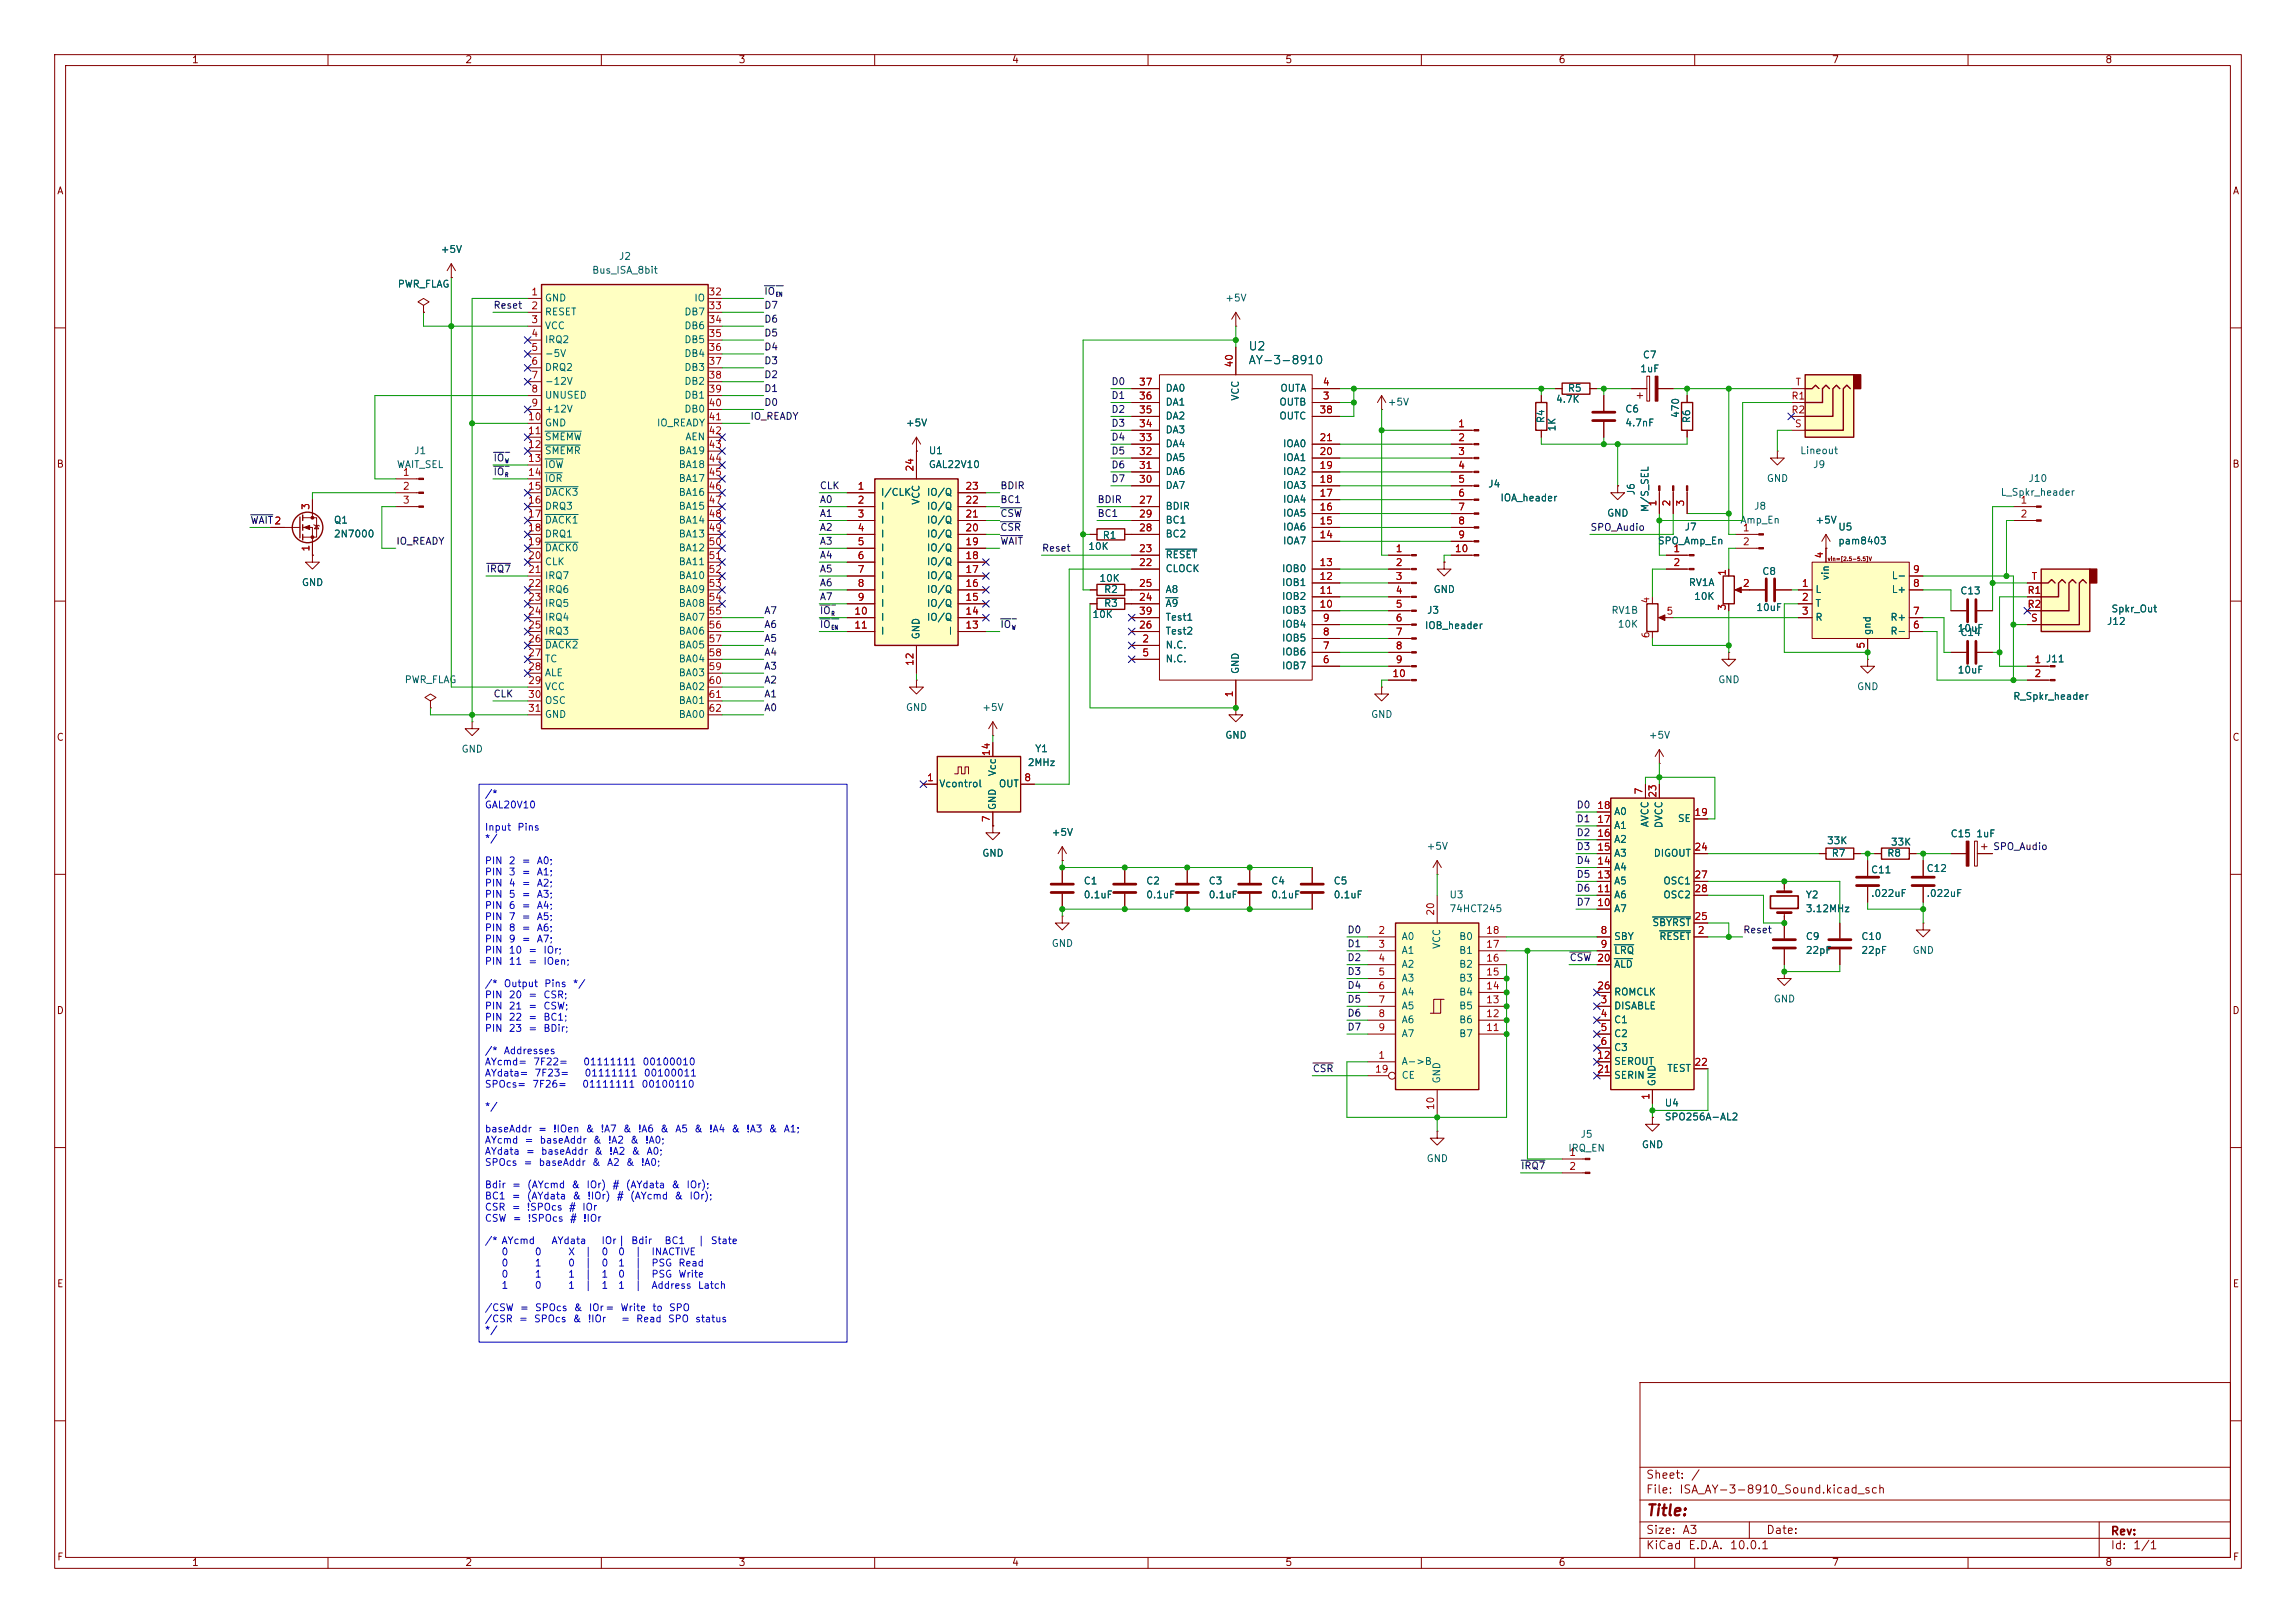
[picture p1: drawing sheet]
<svg xmlns="http://www.w3.org/2000/svg" width="420mm" height="297mm" viewBox="0 0 420 297" stroke-linecap="round" stroke-linejoin="round" font-family="sans-serif">
<defs><g id="words">
<text font-size="2" fill="#840000" x="301" y="277.9">Title:</text>
<g font-size="1.5" fill="#006464">
<text x="228.3" y="64.5">U2</text>
<text x="228.3" y="67">AY-3-8910</text>
</g>
<g font-size="1.5" fill="#840000">
<text x="301" y="273.7">File:</text>
<text x="301" y="271">Sheet:</text>
<text x="307.1" y="273.7">ISA_AY-3-8910_Sound.kicad_sch</text>
<text x="309.2" y="271">/</text>
<text x="301" y="281.1">Size:</text>
<text x="307.6" y="281.1">A3</text>
<text x="323" y="281.1">Date:</text>
<text x="386" y="281.3">Rev:</text>
<text x="301" y="283.9">KiCad</text>
<text x="308.7" y="283.9">E.D.A.</text>
<text x="316.3" y="283.9">10.0.1</text>
<text x="386" y="283.9">Id:</text>
<text x="390.1" y="283.9">1/1</text>
</g>
<g font-size="1.3" fill="#840000">
<text x="35" y="11.9">1</text>
<text x="85" y="11.9">2</text>
<text x="135" y="11.9">3</text>
<text x="185" y="11.9">4</text>
<text x="235" y="11.9">5</text>
<text x="285" y="11.9">6</text>
<text x="335" y="11.9">7</text>
<text x="385" y="11.9">8</text>
<text x="10.3" y="35.9">A</text>
<text x="408.3" y="35.9">A</text>
<text x="10.3" y="85.9">B</text>
<text x="408.2" y="85.9">B</text>
<text x="10.3" y="135.9">C</text>
<text x="408.2" y="135.9">C</text>
<text x="10.3" y="185.9">D</text>
<text x="408.2" y="185.9">D</text>
<text x="10.3" y="235.9">E</text>
<text x="408.3" y="235.9">E</text>
<text x="10.3" y="285.9">F</text>
<text x="35" y="286.9">1</text>
<text x="85" y="286.9">2</text>
<text x="135" y="286.9">3</text>
<text x="185" y="286.9">4</text>
<text x="235" y="286.9">5</text>
<text x="285" y="286.9">6</text>
<text x="335" y="286.9">7</text>
<text x="385" y="286.9">8</text>
<text x="408.3" y="285.9">F</text>
</g>
<g font-size="1.3" fill="#006464">
<text x="80.5" y="46.6">+5V</text>
<text x="113.1" y="47.9">J2</text>
<text x="72.7" y="52.9">PWR_FLAG</text>
<text x="108.2" y="50.4">Bus_ISA_8bit</text>
<text x="99.6" y="55.5">GND</text>
<text x="99.6" y="58">RESET</text>
<text x="125.1" y="58">DB7</text>
<text x="126.9" y="55.5">IO</text>
<text x="224" y="55.5">+5V</text>
<text x="99.6" y="60.6">VCC</text>
<text x="99.6" y="63.1">IRQ2</text>
<text x="99.6" y="65.6">-5V</text>
<text x="125.1" y="60.6">DB6</text>
<text x="125.1" y="63.1">DB5</text>
<text x="125.1" y="65.6">DB4</text>
<text x="300.4" y="65.9">C7</text>
<text x="99.6" y="68.2">DRQ2</text>
<text x="99.6" y="70.7">-12V</text>
<text x="125.1" y="68.2">DB3</text>
<text x="125.1" y="70.7">DB2</text>
<text x="213.1" y="72">DA0</text>
<text x="234.1" y="72">OUTA</text>
<text x="286.7" y="72">R5</text>
<text x="299.9" y="68.4">1uF</text>
<text x="99.6" y="73.3">UNUSED</text>
<text x="99.6" y="75.8">+12V</text>
<text x="125.1" y="73.3">DB1</text>
<text x="125.1" y="75.8">DB0</text>
<text x="213.1" y="77.1">DA2</text>
<text x="213.1" y="74.5">DA1</text>
<text x="226.9" y="73.4" transform="rotate(-90 226.9 73.4)">VCC</text>
<text x="233.9" y="74.5">OUTB</text>
<text x="233.9" y="77.1">OUTC</text>
<text x="253.7" y="74.5">+5V</text>
<text x="282.8" y="77.5" transform="rotate(-90 282.8 77.5)">R4</text>
<text x="284.5" y="74">4.7K</text>
<text x="297.2" y="75.8">C6</text>
<text x="307.4" y="76.6" transform="rotate(-90 307.4 76.6)">470</text>
<text x="309.5" y="77.5" transform="rotate(-90 309.5 77.5)">R6</text>
<text x="75.6" y="83.4">J1</text>
<text x="99.6" y="78.3">GND</text>
<text x="99.6" y="80.9">SMEMW</text>
<text x="99.6" y="83.4">SMEMR</text>
<text x="120.1" y="78.3">IO_READY</text>
<text x="124.1" y="83.4">BA19</text>
<text x="125.3" y="80.9">AEN</text>
<text x="165.6" y="78.3">+5V</text>
<text x="169.8" y="83.4">U1</text>
<text x="213.1" y="82.1">DA4</text>
<text x="213.1" y="79.6">DA3</text>
<text x="234.6" y="82.1">IOA0</text>
<text x="284.8" y="79.1" transform="rotate(-90 284.8 79.1)">1K</text>
<text x="297.2" y="78.3">4.7nF</text>
<text x="329.2" y="83.4">Lineout</text>
<text x="72.5" y="86">WAIT_SEL</text>
<text x="99.6" y="86">IOW</text>
<text x="99.6" y="88.5">IOR</text>
<text x="124.1" y="86">BA18</text>
<text x="124.1" y="88.5">BA17</text>
<text x="169.8" y="86">GAL22V10</text>
<text x="213.1" y="89.8">DA7</text>
<text x="213.1" y="87.2">DA6</text>
<text x="213.1" y="84.7">DA5</text>
<text x="234.6" y="89.8">IOA3</text>
<text x="234.6" y="87.2">IOA2</text>
<text x="234.6" y="84.7">IOA1</text>
<text x="272.1" y="89.5">J4</text>
<text x="323.1" y="88.5">GND</text>
<text x="331.5" y="86">J9</text>
<text x="371" y="88.5">J10</text>
<text x="99.6" y="91">DACK3</text>
<text x="99.6" y="93.6">DRQ3</text>
<text x="124.1" y="91">BA16</text>
<text x="124.1" y="93.6">BA15</text>
<text x="161" y="91">I/CLK</text>
<text x="161" y="93.6">I</text>
<text x="168.5" y="92.5" transform="rotate(-90 168.5 92.5)">VCC</text>
<text x="169.4" y="93.6">IO/Q</text>
<text x="169.4" y="91">IO/Q</text>
<text x="213.1" y="93.6">BDIR</text>
<text x="234.6" y="94.8">IOA5</text>
<text x="234.6" y="92.3">IOA4</text>
<text x="274.4" y="92">IOA_header</text>
<text x="293.9" y="94.8">GND</text>
<text x="299.3" y="90.7" transform="rotate(-90 299.3 90.7)">J6</text>
<text x="301.9" y="93.8" transform="rotate(-90 301.9 93.8)">M/S_SEL</text>
<text x="320.8" y="93.6">J8</text>
<text x="365.9" y="91">L_Spkr_header</text>
<text x="61" y="96.1">Q1</text>
<text x="61" y="98.7">2N7000</text>
<text x="99.6" y="96.1">DACK1</text>
<text x="99.6" y="98.7">DRQ1</text>
<text x="99.6" y="101.2">DACK0</text>
<text x="124.1" y="96.1">BA14</text>
<text x="124.1" y="98.7">BA13</text>
<text x="124.1" y="101.2">BA12</text>
<text x="161" y="96.1">I</text>
<text x="161" y="98.7">I</text>
<text x="161" y="101.2">I</text>
<text x="169.4" y="101.2">IO/Q</text>
<text x="169.4" y="98.7">IO/Q</text>
<text x="169.4" y="96.1">IO/Q</text>
<text x="199" y="100.9">10K</text>
<text x="201.6" y="98.9">R1</text>
<text x="213.1" y="98.7">BC2</text>
<text x="213.1" y="96.1">BC1</text>
<text x="234.6" y="99.9">IOA7</text>
<text x="234.6" y="97.4">IOA6</text>
<text x="303.2" y="99.9">SPO_Amp_En</text>
<text x="308.1" y="97.4">J7</text>
<text x="318.2" y="96.1">Amp_En</text>
<text x="332" y="96.1">+5V</text>
<text x="336.2" y="99.9">pam8403</text>
<text x="336.2" y="97.4">U5</text>
<text x="55.1" y="107.5">GND</text>
<text x="99.6" y="103.7">CLK</text>
<text x="99.6" y="106.3">IRQ7</text>
<text x="124.1" y="103.7">BA11</text>
<text x="124.1" y="106.3">BA10</text>
<text x="161" y="103.7">I</text>
<text x="161" y="106.3">I</text>
<text x="169.4" y="106.3">IO/Q</text>
<text x="169.4" y="103.7">IO/Q</text>
<text x="201" y="106.8">10K</text>
<text x="213.1" y="105">CLOCK</text>
<text x="213.1" y="102.5">RESET</text>
<text x="234.4" y="107.5">IOB1</text>
<text x="234.4" y="105">IOB0</text>
<text x="308.8" y="107.5">RV1A</text>
<text x="322.3" y="105.5">C8</text>
<text x="334.9" y="106.3" transform="rotate(-90 334.9 106.3)">vin</text>
<text x="345.9" y="106.3">L-</text>
<text x="99.6" y="108.8">IRQ6</text>
<text x="99.6" y="111.4">IRQ5</text>
<text x="99.6" y="113.9">IRQ4</text>
<text x="124.1" y="108.8">BA09</text>
<text x="124.1" y="111.4">BA08</text>
<text x="124.1" y="113.9">BA07</text>
<text x="161" y="108.8">I</text>
<text x="161" y="111.4">I</text>
<text x="161" y="113.9">I</text>
<text x="169.4" y="113.9">IO/Q</text>
<text x="169.4" y="111.4">IO/Q</text>
<text x="169.4" y="108.8">IO/Q</text>
<text x="199.7" y="113.4">10K</text>
<text x="201.9" y="108.8">R2</text>
<text x="201.9" y="111.4">R3</text>
<text x="213.1" y="111.4">A9</text>
<text x="213.1" y="108.8">A8</text>
<text x="213.1" y="113.9">Test1</text>
<text x="234.4" y="112.6">IOB3</text>
<text x="234.4" y="110.1">IOB2</text>
<text x="260.9" y="112.6">J3</text>
<text x="262.1" y="108.8">GND</text>
<text x="294.7" y="112.6">RV1B</text>
<text x="309.8" y="110.1">10K</text>
<text x="321.2" y="112.1">10uF</text>
<text x="332" y="108.8">L</text>
<text x="332" y="111.4">T</text>
<text x="332" y="113.9">R</text>
<text x="345.7" y="113.9">R+</text>
<text x="345.9" y="108.8">L+</text>
<text x="358.5" y="109.1">C13</text>
<text x="386.1" y="112.4">Spkr_Out</text>
<text x="99.6" y="116.4">IRQ3</text>
<text x="99.6" y="119">DACK2</text>
<text x="124.1" y="116.4">BA06</text>
<text x="124.1" y="119">BA05</text>
<text x="161" y="116.4">I</text>
<text x="168.5" y="117.1" transform="rotate(-90 168.5 117.1)">GND</text>
<text x="173.4" y="116.4">I</text>
<text x="213.1" y="119">N.C.</text>
<text x="213.1" y="116.4">Test2</text>
<text x="234.4" y="117.7">IOB5</text>
<text x="234.4" y="115.2">IOB4</text>
<text x="260.5" y="115.4">IOB_header</text>
<text x="295.8" y="115.2">10K</text>
<text x="342.5" y="116.3" transform="rotate(-90 342.5 116.3)">gnd</text>
<text x="345.7" y="116.4">R-</text>
<text x="358" y="115.9">10uF</text>
<text x="358.5" y="116.7">C14</text>
<text x="385.3" y="114.7">J12</text>
<text x="73.9" y="125.3">PWR_FLAG</text>
<text x="99.6" y="121.5">TC</text>
<text x="99.6" y="124.1">ALE</text>
<text x="124.1" y="121.5">BA04</text>
<text x="124.1" y="124.1">BA03</text>
<text x="213.1" y="121.5">N.C.</text>
<text x="226.9" y="123.4" transform="rotate(-90 226.9 123.4)">GND</text>
<text x="234.4" y="122.8">IOB7</text>
<text x="234.4" y="120.2">IOB6</text>
<text x="314.2" y="125.3">GND</text>
<text x="358" y="123.5">10uF</text>
<text x="99.6" y="126.6">VCC</text>
<text x="99.6" y="129.1">OSC</text>
<text x="99.6" y="131.7">GND</text>
<text x="124.1" y="126.6">BA02</text>
<text x="124.1" y="129.1">BA01</text>
<text x="124.1" y="131.7">BA00</text>
<text x="165.6" y="130.4">GND</text>
<text x="179.6" y="130.4">+5V</text>
<text x="250.7" y="131.7">GND</text>
<text x="339.6" y="126.6">GND</text>
<text x="368.2" y="128.4">R_Spkr_header</text>
<text x="189.2" y="138">Y1</text>
<text x="224" y="135.5">GND</text>
<text x="301.5" y="135.5">+5V</text>
<text x="84.3" y="138">GND</text>
<text x="182.5" y="142.2" transform="rotate(-90 182.5 142.2)">Vcc</text>
<text x="187.9" y="140.5">2MHz</text>
<text x="171.7" y="144.4">Vcontrol</text>
<text x="182.5" y="148.3" transform="rotate(-90 182.5 148.3)">GND</text>
<text x="182.6" y="144.4">OUT</text>
<text x="295.1" y="149.5">A0</text>
<text x="192.3" y="153.3">+5V</text>
<text x="260.9" y="155.8">+5V</text>
<text x="295.1" y="154.5">A2</text>
<text x="295.1" y="152">A1</text>
<text x="301.9" y="151.5" transform="rotate(-90 301.9 151.5)">AVCC</text>
<text x="304.4" y="151.7" transform="rotate(-90 304.4 151.7)">DVCC</text>
<text x="306.8" y="150.7">SE</text>
<text x="334.1" y="154.8">33K</text>
<text x="345.8" y="155">33K</text>
<text x="356.7" y="153.5">C15</text>
<text x="361.4" y="153.5">1uF</text>
<text x="179.6" y="157.1">GND</text>
<text x="295.1" y="159.6">A4</text>
<text x="295.1" y="157.1">A3</text>
<text x="302.4" y="157.1">DIGOUT</text>
<text x="335" y="157.1">R7</text>
<text x="342.1" y="160.1">C11</text>
<text x="345.1" y="157.1">R8</text>
<text x="352.3" y="159.9">C12</text>
<text x="198.1" y="162.2">C1</text>
<text x="198.1" y="164.7">0.1uF</text>
<text x="209.6" y="162.2">C2</text>
<text x="209.6" y="164.7">0.1uF</text>
<text x="221" y="162.2">C3</text>
<text x="221" y="164.7">0.1uF</text>
<text x="232.4" y="162.2">C4</text>
<text x="232.4" y="164.7">0.1uF</text>
<text x="243.8" y="162.2">C5</text>
<text x="243.8" y="164.7">0.1uF</text>
<text x="265" y="164.7">U3</text>
<text x="265" y="167.2">74HCT245</text>
<text x="295.1" y="167.2">A7</text>
<text x="295.1" y="164.7">A6</text>
<text x="295.1" y="162.2">A5</text>
<text x="304.1" y="162.2">OSC1</text>
<text x="304.1" y="164.7">OSC2</text>
<text x="330.2" y="164.7">Y2</text>
<text x="330.2" y="167.2">3.12MHz</text>
<text x="342.1" y="164.4">.022uF</text>
<text x="352.3" y="164.4">.022uF</text>
<text x="192.3" y="173.6">GND</text>
<text x="256.3" y="172.3">A0</text>
<text x="263.8" y="173.8" transform="rotate(-90 263.8 173.8)">VCC</text>
<text x="266.8" y="172.3">B0</text>
<text x="295.1" y="172.3">SBY</text>
<text x="302.2" y="169.8">SBYRST</text>
<text x="303.4" y="172.3">RESET</text>
<text x="330.2" y="172.3">C9</text>
<text x="340.4" y="172.3">C10</text>
<text x="256.3" y="174.9">A1</text>
<text x="256.3" y="177.4">A2</text>
<text x="256.3" y="179.9">A3</text>
<text x="266.8" y="179.9">B3</text>
<text x="266.8" y="177.4">B2</text>
<text x="266.8" y="174.9">B1</text>
<text x="295.1" y="174.9">LRQ</text>
<text x="295.1" y="177.4">ALD</text>
<text x="330.2" y="174.9">22pF</text>
<text x="340.4" y="174.9">22pF</text>
<text x="349.8" y="174.9">GND</text>
<text x="256.3" y="182.5">A4</text>
<text x="256.3" y="185">A5</text>
<text x="266.8" y="185">B5</text>
<text x="266.8" y="182.5">B4</text>
<text x="295.1" y="185">DISABLE</text>
<text x="295.1" y="182.5">ROMCLK</text>
<text x="324.4" y="183.7">GND</text>
<text x="256.3" y="187.6">A6</text>
<text x="256.3" y="190.1">A7</text>
<text x="266.8" y="190.1">B7</text>
<text x="266.8" y="187.6">B6</text>
<text x="295.1" y="187.6">C1</text>
<text x="295.1" y="190.1">C2</text>
<text x="256.3" y="195.2">A-&gt;B</text>
<text x="256.3" y="197.7">CE</text>
<text x="295.1" y="192.6">C3</text>
<text x="295.1" y="195.2">SEROUT</text>
<text x="295.1" y="197.7">SERIN</text>
<text x="304.9" y="196.4">TEST</text>
<text x="263.8" y="198.4" transform="rotate(-90 263.8 198.4)">GND</text>
<text x="303.1" y="198.9" transform="rotate(-90 303.1 198.9)">GND</text>
<text x="304.4" y="202.8">U4</text>
<text x="289" y="208.5">J5</text>
<text x="304.4" y="205.3">SPO256A-AL2</text>
<text x="260.9" y="213">GND</text>
<text x="286.8" y="211">IRQ_EN</text>
<text x="300.2" y="210.4">GND</text>
</g>
<g font-size="1.3" fill="#0f0f0f">
<text x="90.2" y="56.8">Reset</text>
<text x="139.7" y="56.8">D7</text>
<text x="139.7" y="59.3">D6</text>
<text x="139.7" y="54.3">IO</text>
<text x="139.7" y="64.4">D4</text>
<text x="139.7" y="61.9">D5</text>
<text x="139.7" y="67">D3</text>
<text x="139.7" y="69.5">D2</text>
<text x="203.2" y="70.8">D0</text>
<text x="137.2" y="77.1">IO_READY</text>
<text x="139.7" y="72">D1</text>
<text x="139.7" y="74.6">D0</text>
<text x="203.2" y="73.3">D1</text>
<text x="203.2" y="75.9">D2</text>
<text x="203.2" y="83.5">D5</text>
<text x="203.2" y="80.9">D4</text>
<text x="203.2" y="78.4">D3</text>
<text x="90.2" y="84.7">IO</text>
<text x="90.2" y="87.3">IO</text>
<text x="149.9" y="89.8">CLK</text>
<text x="182.9" y="89.8">BDIR</text>
<text x="203.2" y="88.6">D7</text>
<text x="203.2" y="86">D6</text>
<text x="149.9" y="92.4">A0</text>
<text x="149.9" y="94.9">A1</text>
<text x="182.9" y="94.9">CSW</text>
<text x="182.9" y="92.4">BC1</text>
<text x="200.7" y="92.4">BDIR</text>
<text x="200.7" y="94.9">BC1</text>
<text x="45.7" y="96.2">WAIT2</text>
<text x="72.4" y="100">IO_READY</text>
<text x="149.9" y="97.4">A2</text>
<text x="149.9" y="100">A3</text>
<text x="182.9" y="97.4">CSR</text>
<text x="182.9" y="100">WAIT</text>
<text x="190.5" y="101.3">Reset</text>
<text x="290.8" y="97.4">SPO_Audio</text>
<text x="88.9" y="105.1">IRQ7</text>
<text x="149.9" y="102.5">A4</text>
<text x="149.9" y="105.1">A5</text>
<text x="149.9" y="107.6">A6</text>
<text x="139.7" y="112.7">A7</text>
<text x="149.9" y="110.1">A7</text>
<text x="149.9" y="112.7">IO</text>
<text x="139.7" y="115.2">A6</text>
<text x="139.7" y="117.8">A5</text>
<text x="149.9" y="115.2">IO</text>
<text x="182.9" y="115.2">IO</text>
<text x="139.7" y="120.3">A4</text>
<text x="139.7" y="125.4">A2</text>
<text x="139.7" y="122.8">A3</text>
<text x="90.2" y="127.9">CLK</text>
<text x="139.7" y="127.9">A1</text>
<text x="139.7" y="130.5">A0</text>
<text x="288.3" y="148.2">D0</text>
<text x="288.3" y="153.3">D2</text>
<text x="288.3" y="150.8">D1</text>
<text x="288.3" y="155.9">D3</text>
<text x="364.5" y="155.9">SPO_Audio</text>
<text x="288.3" y="160.9">D5</text>
<text x="288.3" y="158.4">D4</text>
<text x="288.3" y="163.5">D6</text>
<text x="288.3" y="166">D7</text>
<text x="246.4" y="171.1">D0</text>
<text x="246.4" y="173.6">D1</text>
<text x="318.8" y="171.1">Reset</text>
<text x="246.4" y="176.2">D2</text>
<text x="246.4" y="178.7">D3</text>
<text x="287" y="176.2">CSW</text>
<text x="246.4" y="183.8">D5</text>
<text x="246.4" y="181.3">D4</text>
<text x="246.4" y="186.3">D6</text>
<text x="246.4" y="188.9">D7</text>
<text x="240" y="196.5">CSR</text>
<text x="278.1" y="214.3">IRQ7</text>
</g>
<g font-size="1.3" fill="#a90000">
<text x="97.1" y="54.4">1</text>
<text x="97.1" y="56.9">2</text>
<text x="97.1" y="59.4">3</text>
<text x="129.5" y="54.4">32</text>
<text x="129.5" y="56.9">33</text>
<text x="129.5" y="59.4">34</text>
<text x="97.1" y="62">4</text>
<text x="97.1" y="64.5">5</text>
<text x="129.5" y="62">35</text>
<text x="129.5" y="64.5">36</text>
<text x="97.1" y="67.1">6</text>
<text x="97.1" y="69.6">7</text>
<text x="129.5" y="67.1">37</text>
<text x="129.5" y="69.6">38</text>
<text x="208.2" y="70.9">37</text>
<text x="225.8" y="67.4" transform="rotate(-90 225.8 67.4)">40</text>
<text x="241.9" y="70.9">4</text>
<text x="328.3" y="70.9">T</text>
<text x="96.5" y="77.2">10</text>
<text x="97.1" y="72.1">8</text>
<text x="97.1" y="74.7">9</text>
<text x="129.5" y="72.1">39</text>
<text x="129.5" y="74.7">40</text>
<text x="129.5" y="77.2">41</text>
<text x="208.2" y="75.9">35</text>
<text x="208.2" y="73.4">36</text>
<text x="241.3" y="75.9">38</text>
<text x="241.9" y="73.4">3</text>
<text x="327.6" y="73.4">R1</text>
<text x="327.6" y="75.9">R2</text>
<text x="96.5" y="79.8">11</text>
<text x="96.5" y="82.3">12</text>
<text x="129.5" y="79.8">42</text>
<text x="129.5" y="82.3">43</text>
<text x="208.2" y="83.6">32</text>
<text x="208.2" y="81">33</text>
<text x="208.2" y="78.5">34</text>
<text x="241.3" y="83.6">20</text>
<text x="241.3" y="81">21</text>
<text x="266.6" y="78.5">1</text>
<text x="266.6" y="81">2</text>
<text x="266.6" y="83.6">3</text>
<text x="328.2" y="78.5">S</text>
<text x="73.6" y="87.4">1</text>
<text x="73.6" y="89.9">2</text>
<text x="96.5" y="84.8">13</text>
<text x="96.5" y="87.4">14</text>
<text x="96.5" y="89.9">15</text>
<text x="129.5" y="84.8">44</text>
<text x="129.5" y="87.4">45</text>
<text x="129.5" y="89.9">46</text>
<text x="156.8" y="89.9">1</text>
<text x="167.4" y="86.4" transform="rotate(-90 167.4 86.4)">24</text>
<text x="176.5" y="89.9">23</text>
<text x="208.2" y="88.6">30</text>
<text x="208.2" y="86.1">31</text>
<text x="241.3" y="88.6">18</text>
<text x="241.3" y="86.1">19</text>
<text x="266.6" y="86.1">4</text>
<text x="266.6" y="88.6">5</text>
<text x="56.9" y="93.4" transform="rotate(-90 56.9 93.4)">3</text>
<text x="73.6" y="92.5">3</text>
<text x="96.5" y="92.5">16</text>
<text x="96.5" y="95">17</text>
<text x="129.5" y="92.5">47</text>
<text x="129.5" y="95">48</text>
<text x="156.8" y="92.5">2</text>
<text x="156.8" y="95">3</text>
<text x="176.5" y="95">21</text>
<text x="176.5" y="92.5">22</text>
<text x="208.2" y="92.5">27</text>
<text x="208.2" y="95">29</text>
<text x="241.3" y="93.7">16</text>
<text x="241.3" y="91.2">17</text>
<text x="266.6" y="91.2">6</text>
<text x="266.6" y="93.7">7</text>
<text x="303.3" y="92.8" transform="rotate(-90 303.3 92.8)">1</text>
<text x="305.8" y="92.8" transform="rotate(-90 305.8 92.8)">2</text>
<text x="308.4" y="92.8" transform="rotate(-90 308.4 92.8)">3</text>
<text x="369.5" y="92.5">1</text>
<text x="369.5" y="95">2</text>
<text x="50.1" y="96.3">2</text>
<text x="56.9" y="101" transform="rotate(-90 56.9 101)">1</text>
<text x="96.5" y="97.5">18</text>
<text x="96.5" y="100.1">19</text>
<text x="129.5" y="97.5">49</text>
<text x="129.5" y="100.1">50</text>
<text x="156.8" y="97.5">4</text>
<text x="156.8" y="100.1">5</text>
<text x="176.5" y="100.1">19</text>
<text x="176.5" y="97.5">20</text>
<text x="208.2" y="101.3">23</text>
<text x="208.2" y="97.5">28</text>
<text x="241.3" y="98.8">14</text>
<text x="241.3" y="96.3">15</text>
<text x="255.2" y="101.3">1</text>
<text x="266" y="101.3">10</text>
<text x="266.6" y="96.3">8</text>
<text x="266.6" y="98.8">9</text>
<text x="306" y="101.3">1</text>
<text x="318.7" y="97.5">1</text>
<text x="318.7" y="100.1">2</text>
<text x="96.5" y="102.6">20</text>
<text x="96.5" y="105.2">21</text>
<text x="96.5" y="107.7">22</text>
<text x="129.5" y="102.6">51</text>
<text x="129.5" y="105.2">52</text>
<text x="129.5" y="107.7">53</text>
<text x="156.8" y="102.6">6</text>
<text x="156.8" y="105.2">7</text>
<text x="156.8" y="107.7">8</text>
<text x="176.5" y="107.7">16</text>
<text x="176.5" y="105.2">17</text>
<text x="176.5" y="102.6">18</text>
<text x="208.2" y="103.9">22</text>
<text x="208.2" y="107.7">25</text>
<text x="241.3" y="106.4">12</text>
<text x="241.3" y="103.9">13</text>
<text x="255.2" y="103.9">2</text>
<text x="255.2" y="106.4">3</text>
<text x="306" y="103.9">2</text>
<text x="316" y="105.5" transform="rotate(-90 316 105.5)">1</text>
<text x="318.7" y="107.7">2</text>
<text x="329.5" y="107.7">1</text>
<text x="333.8" y="102.3" transform="rotate(-90 333.8 102.3)">4</text>
<text x="349.8" y="107.7">8</text>
<text x="349.8" y="105.2">9</text>
<text x="371.5" y="106.4">T</text>
<text x="96.5" y="110.2">23</text>
<text x="96.5" y="112.8">24</text>
<text x="129.5" y="110.2">54</text>
<text x="129.5" y="112.8">55</text>
<text x="156.2" y="112.8">10</text>
<text x="156.8" y="110.2">9</text>
<text x="176.5" y="112.8">14</text>
<text x="176.5" y="110.2">15</text>
<text x="208.2" y="110.2">24</text>
<text x="208.2" y="112.8">39</text>
<text x="241.3" y="111.5">10</text>
<text x="241.3" y="109">11</text>
<text x="255.2" y="109">4</text>
<text x="255.2" y="111.5">5</text>
<text x="302" y="110.6" transform="rotate(-90 302 110.6)">4</text>
<text x="304.7" y="112.8">5</text>
<text x="316" y="111.8" transform="rotate(-90 316 111.8)">3</text>
<text x="329.5" y="110.2">2</text>
<text x="329.5" y="112.8">3</text>
<text x="349.8" y="112.8">7</text>
<text x="370.8" y="109">R1</text>
<text x="370.8" y="111.5">R2</text>
<text x="96.5" y="115.3">25</text>
<text x="96.5" y="117.9">26</text>
<text x="129.5" y="115.3">56</text>
<text x="129.5" y="117.9">57</text>
<text x="156.2" y="115.3">11</text>
<text x="176.5" y="115.3">13</text>
<text x="208.2" y="115.3">26</text>
<text x="208.8" y="117.9">2</text>
<text x="241.9" y="119.1">7</text>
<text x="241.9" y="116.6">8</text>
<text x="241.9" y="114">9</text>
<text x="255.2" y="114">6</text>
<text x="255.2" y="116.6">7</text>
<text x="255.2" y="119.1">8</text>
<text x="302" y="116.9" transform="rotate(-90 302 116.9)">6</text>
<text x="341.4" y="118.8" transform="rotate(-90 341.4 118.8)">5</text>
<text x="349.8" y="115.3">6</text>
<text x="371.4" y="114">S</text>
<text x="96.5" y="120.4">27</text>
<text x="96.5" y="122.9">28</text>
<text x="96.5" y="125.5">29</text>
<text x="129.5" y="120.4">58</text>
<text x="129.5" y="122.9">59</text>
<text x="129.5" y="125.5">60</text>
<text x="167.4" y="122" transform="rotate(-90 167.4 122)">12</text>
<text x="208.8" y="120.4">5</text>
<text x="241.9" y="121.7">6</text>
<text x="254.6" y="124.2">10</text>
<text x="255.2" y="121.7">9</text>
<text x="372" y="121.7">1 J11</text>
<text x="372" y="124.2">2</text>
<text x="96.5" y="128">30</text>
<text x="96.5" y="130.6">31</text>
<text x="129.5" y="128">61</text>
<text x="129.5" y="130.6">62</text>
<text x="225.8" y="127.7" transform="rotate(-90 225.8 127.7)">1</text>
<text x="169.5" y="143.3">1</text>
<text x="181.4" y="138.5" transform="rotate(-90 181.4 138.5)">14</text>
<text x="187.3" y="143.3">8</text>
<text x="292.1" y="148.3">18</text>
<text x="300.7" y="145.5" transform="rotate(-90 300.7 145.5)">7</text>
<text x="303.3" y="146.1" transform="rotate(-90 303.3 146.1)">23</text>
<text x="309.8" y="149.6">19</text>
<text x="181.4" y="150.6" transform="rotate(-90 181.4 150.6)">7</text>
<text x="292.1" y="156">15</text>
<text x="292.1" y="153.4">16</text>
<text x="292.1" y="150.9">17</text>
<text x="309.8" y="156">24</text>
<text x="292.1" y="161">13</text>
<text x="292.1" y="158.5">14</text>
<text x="309.8" y="161">27</text>
<text x="262.6" y="167.7" transform="rotate(-90 262.6 167.7)">20</text>
<text x="292.1" y="166.1">10</text>
<text x="292.1" y="163.6">11</text>
<text x="309.8" y="163.6">28</text>
<text x="252" y="171.2">2</text>
<text x="252" y="173.7">3</text>
<text x="271.7" y="173.7">17</text>
<text x="271.7" y="171.2">18</text>
<text x="292.7" y="171.2">8</text>
<text x="292.7" y="173.7">9</text>
<text x="309.8" y="168.7">25</text>
<text x="310.4" y="171.2">2</text>
<text x="252" y="176.3">4</text>
<text x="252" y="178.8">5</text>
<text x="271.7" y="178.8">15</text>
<text x="271.7" y="176.3">16</text>
<text x="292.1" y="176.3">20</text>
<text x="252" y="181.4">6</text>
<text x="252" y="183.9">7</text>
<text x="271.7" y="183.9">13</text>
<text x="271.7" y="181.4">14</text>
<text x="292.1" y="181.4">26</text>
<text x="292.7" y="183.9">3</text>
<text x="252" y="186.4">8</text>
<text x="252" y="189">9</text>
<text x="271.7" y="189">11</text>
<text x="271.7" y="186.4">12</text>
<text x="292.7" y="186.4">4</text>
<text x="292.7" y="189">5</text>
<text x="292.7" y="191.5">6</text>
<text x="251.4" y="196.6">19</text>
<text x="252" y="194.1">1</text>
<text x="292.1" y="194.1">12</text>
<text x="292.1" y="196.6">21</text>
<text x="309.8" y="195.3">22</text>
<text x="262.6" y="203.2" transform="rotate(-90 262.6 203.2)">10</text>
<text x="302" y="201.4" transform="rotate(-90 302 201.4)">1</text>
<text x="286.9" y="211.8">1</text>
<text x="286.9" y="214.4">2</text>
</g>
<g font-size="1.3" fill="#0000c2">
<text x="88.6" y="146.2">/*</text>
<text x="88.6" y="148.2">GAL20V10</text>
<text x="88.6" y="152.3">Input</text>
<text x="88.6" y="154.4">*/</text>
<text x="94.5" y="152.3">Pins</text>
<text x="88.6" y="158.5">PIN</text>
<text x="88.6" y="160.5">PIN</text>
<text x="93" y="158.5">2</text>
<text x="93" y="160.5">3</text>
<text x="95.3" y="158.5">=</text>
<text x="95.3" y="160.5">=</text>
<text x="98.1" y="158.5">A0;</text>
<text x="98.1" y="160.5">A1;</text>
<text x="88.6" y="162.5">PIN</text>
<text x="88.6" y="164.6">PIN</text>
<text x="88.6" y="166.6">PIN</text>
<text x="93" y="162.5">4</text>
<text x="93" y="164.6">5</text>
<text x="93" y="166.6">6</text>
<text x="95.3" y="162.5">=</text>
<text x="95.3" y="164.6">=</text>
<text x="95.3" y="166.6">=</text>
<text x="98.1" y="162.5">A2;</text>
<text x="98.1" y="164.6">A3;</text>
<text x="98.1" y="166.6">A4;</text>
<text x="88.6" y="168.7">PIN</text>
<text x="88.6" y="170.7">PIN</text>
<text x="88.6" y="172.8">PIN</text>
<text x="93" y="168.7">7</text>
<text x="93" y="170.7">8</text>
<text x="93" y="172.8">9</text>
<text x="95.3" y="168.7">=</text>
<text x="95.3" y="170.7">=</text>
<text x="95.3" y="172.8">=</text>
<text x="98.1" y="168.7">A5;</text>
<text x="98.1" y="170.7">A6;</text>
<text x="98.1" y="172.8">A7;</text>
<text x="88.6" y="174.8">PIN</text>
<text x="88.6" y="176.9">PIN</text>
<text x="93" y="174.8">10</text>
<text x="93" y="176.9">11</text>
<text x="96.5" y="174.8">=</text>
<text x="96.5" y="176.9">=</text>
<text x="99.3" y="174.8">IOr;</text>
<text x="99.3" y="176.9">IOen;</text>
<text x="88.6" y="180.9">/*</text>
<text x="88.6" y="183">PIN</text>
<text x="88.6" y="185">PIN</text>
<text x="92.1" y="180.9">Output</text>
<text x="93" y="183">20</text>
<text x="93" y="185">21</text>
<text x="96.5" y="183">=</text>
<text x="96.5" y="185">=</text>
<text x="99.3" y="183">CSR;</text>
<text x="99.3" y="185">CSW;</text>
<text x="99.5" y="180.9">Pins</text>
<text x="104.7" y="180.9">*/</text>
<text x="88.6" y="187.1">PIN</text>
<text x="88.6" y="189.1">PIN</text>
<text x="93" y="187.1">22</text>
<text x="93" y="189.1">23</text>
<text x="96.5" y="187.1">=</text>
<text x="96.5" y="189.1">=</text>
<text x="99.3" y="187.1">BC1;</text>
<text x="99.3" y="189.1">BDir;</text>
<text x="88.6" y="193.2">/*</text>
<text x="88.6" y="195.3">AYcmd=</text>
<text x="88.6" y="197.3">AYdata=</text>
<text x="92.1" y="193.2">Addresses</text>
<text x="97.4" y="195.3">7F22=</text>
<text x="97.7" y="197.3">7F23=</text>
<text x="106.6" y="195.3">01111111</text>
<text x="106.8" y="197.3">01111111</text>
<text x="117.4" y="195.3">00100010</text>
<text x="117.7" y="197.3">00100011</text>
<text x="88.6" y="199.3">SPOcs=</text>
<text x="88.6" y="203.4">*/</text>
<text x="97.3" y="199.3">7F26=</text>
<text x="106.4" y="199.3">01111111</text>
<text x="117.2" y="199.3">00100110</text>
<text x="88.6" y="207.5">baseAddr</text>
<text x="88.6" y="209.6">AYcmd</text>
<text x="95.9" y="209.6">=</text>
<text x="98.3" y="207.5">=</text>
<text x="98.6" y="209.6">baseAddr</text>
<text x="101.1" y="207.5">!IOen</text>
<text x="107" y="207.5">&amp;</text>
<text x="108.4" y="209.6">&amp;</text>
<text x="109.8" y="207.5">!A7</text>
<text x="111.1" y="209.6">!A2</text>
<text x="113.8" y="207.5">&amp;</text>
<text x="115.2" y="209.6">&amp;</text>
<text x="116.6" y="207.5">!A6</text>
<text x="117.9" y="209.6">!A0;</text>
<text x="120.7" y="207.5">&amp;</text>
<text x="123.4" y="207.5">A5</text>
<text x="126.9" y="207.5">&amp;</text>
<text x="129.6" y="207.5">!A4</text>
<text x="133.7" y="207.5">&amp;</text>
<text x="136.4" y="207.5">!A3</text>
<text x="140.5" y="207.5">&amp;</text>
<text x="143.3" y="207.5">A1;</text>
<text x="88.6" y="211.6">AYdata</text>
<text x="88.6" y="213.7">SPOcs</text>
<text x="95.7" y="213.7">=</text>
<text x="96.1" y="211.6">=</text>
<text x="98.4" y="213.7">baseAddr</text>
<text x="98.8" y="211.6">baseAddr</text>
<text x="108.2" y="213.7">&amp;</text>
<text x="108.6" y="211.6">&amp;</text>
<text x="110.9" y="213.7">A2</text>
<text x="111.3" y="211.6">!A2</text>
<text x="114.4" y="213.7">&amp;</text>
<text x="115.4" y="211.6">&amp;</text>
<text x="117.1" y="213.7">!A0;</text>
<text x="118.2" y="211.6">A0;</text>
<text x="88.6" y="217.8">Bdir</text>
<text x="88.6" y="219.8">BC1</text>
<text x="88.6" y="221.8">CSR</text>
<text x="93.5" y="219.8">=</text>
<text x="93.5" y="221.8">=</text>
<text x="93.6" y="217.8">=</text>
<text x="96.2" y="219.8">(AYdata</text>
<text x="96.2" y="221.8">!SPOcs</text>
<text x="96.3" y="217.8">(AYcmd</text>
<text x="103.9" y="221.8">#</text>
<text x="104.4" y="217.8">&amp;</text>
<text x="104.6" y="219.8">&amp;</text>
<text x="106.4" y="221.8">IOr</text>
<text x="107.2" y="217.8">IOr)</text>
<text x="107.4" y="219.8">!IOr)</text>
<text x="111.9" y="217.8">#</text>
<text x="112.7" y="219.8">#</text>
<text x="114.4" y="217.8">(AYdata</text>
<text x="115.1" y="219.8">(AYcmd</text>
<text x="122.7" y="217.8">&amp;</text>
<text x="123.3" y="219.8">&amp;</text>
<text x="125.5" y="217.8">IOr);</text>
<text x="126" y="219.8">IOr);</text>
<text x="88.6" y="223.9">CSW</text>
<text x="88.6" y="228">/* AYcmd</text>
<text x="93.7" y="223.9">=</text>
<text x="96.4" y="223.9">!SPOcs</text>
<text x="100.8" y="228">AYdata</text>
<text x="104.1" y="223.9">#</text>
<text x="106.6" y="223.9">!IOr</text>
<text x="109.9" y="228">IOr|</text>
<text x="115.3" y="228">Bdir</text>
<text x="121.4" y="228">BC1</text>
<text x="127.5" y="228">|</text>
<text x="129.9" y="228">State</text>
<text x="91.6" y="230">0</text>
<text x="91.6" y="232.1">0</text>
<text x="97.7" y="230">0</text>
<text x="97.7" y="232.1">1</text>
<text x="103.8" y="230">X</text>
<text x="103.8" y="232.1">0</text>
<text x="106.9" y="230">|</text>
<text x="106.9" y="232.1">|</text>
<text x="109.9" y="230">0</text>
<text x="109.9" y="232.1">0</text>
<text x="113" y="230">0</text>
<text x="113" y="232.1">1</text>
<text x="116" y="230">|</text>
<text x="116" y="232.1">|</text>
<text x="119.1" y="230">INACTIVE</text>
<text x="119.1" y="232.1">PSG</text>
<text x="124" y="232.1">Read</text>
<text x="91.6" y="234.1">0</text>
<text x="91.6" y="236.2">1</text>
<text x="97.7" y="234.1">1</text>
<text x="97.7" y="236.2">0</text>
<text x="103.8" y="234.1">1</text>
<text x="103.8" y="236.2">1</text>
<text x="106.9" y="234.1">|</text>
<text x="106.9" y="236.2">|</text>
<text x="109.9" y="234.1">1</text>
<text x="109.9" y="236.2">1</text>
<text x="113" y="234.1">0</text>
<text x="113" y="236.2">1</text>
<text x="116" y="234.1">|</text>
<text x="116" y="236.2">|</text>
<text x="119.1" y="234.1">PSG</text>
<text x="119.1" y="236.2">Address</text>
<text x="124" y="234.1">Write</text>
<text x="127.6" y="236.2">Latch</text>
<text x="88.6" y="240.2">/CSW</text>
<text x="88.6" y="242.3">/CSR</text>
<text x="88.6" y="244.3">*/</text>
<text x="94.8" y="242.3">=</text>
<text x="95" y="240.2">=</text>
<text x="97.6" y="242.3">SPOcs</text>
<text x="97.8" y="240.2">SPOcs</text>
<text x="104.7" y="242.3">&amp;</text>
<text x="104.9" y="240.2">&amp;</text>
<text x="107.4" y="242.3">!IOr</text>
<text x="107.6" y="240.2">IOr=</text>
<text x="113.4" y="240.2">Write</text>
<text x="113.5" y="242.3">=</text>
<text x="116.3" y="242.3">Read</text>
<text x="119.2" y="240.2">to</text>
<text x="122.1" y="242.3">SPO</text>
<text x="122.3" y="240.2">SPO</text>
<text x="127.1" y="242.3">status</text>
</g>
<g font-size=".8" fill="#0f0f0f">
<text x="141.8" y="54.5">EN</text>
<text x="92.3" y="84.9">W</text>
<text x="92.3" y="87.5">R</text>
<text x="152" y="112.9">R</text>
<text x="152" y="115.4">EN</text>
<text x="185" y="115.4">W</text>
</g>
<text font-size=".7" fill="#840000" x="334.2" y="102.8">vin=[2.5-5.5]V</text>
</g></defs>
<g fill="none" stroke="#840000" stroke-width=".18">
<path d="M10 10h400v277h-400zM12 12h396v273h-396zM60 10v2M110 10v2M160 10v2M210 10v2M260 10v2M310 10v2M360 10v2M10 60h2M207 71.1h5.1M207 73.7h5.1"/>
<path d="M207 78.7h5.1M207 76.2h5.1M212.1 68.6h27.9v55.9h-27.9zM226.1 63.5v5.1M240 71.1h5.1M240 73.7h5.1M240 76.2h5.1M252.7 74.9h.1M252.7 72.4l-.7 1.3M252.7 72.4l.8 1.3M252.7 72.4v2.5M284.5 71.1h1.2"/>
<path d="M290.8 71.1h1.3M308.6 72.4v1.3M308.6 78.7v1.3M408 60h2M72.4 87.6h4.2M72.4 90.2h4.2M72.4 92.7h4.2M199.4 97.8h1.3M205.7 97.8h6.4M207 92.7h5.1M207 88.9h5.1M207 86.4h5.1"/>
<path d="M207 83.8h5.1M207 81.3h5.1M207 95.3h5.1M240 99.1h5.1M240 96.5h5.1M240 94h5.1M240 91.4h5.1M240 88.9h5.1M240 86.4h5.1M240 83.8h5.1M240 81.3h5.1M295.9 88.9v1.3h1.3l-1.3 1.2-1.3-1.2h1.3"/>
<path d="M295.9 88.9h.1M303.5 89.8v4.2M306.1 89.8v4.2M308.6 89.8v4.2M317.5 97.8h4.2M368.3 92.7h4.2M368.3 95.3h4.2M10 110h2M199.4 108h1.3M199.4 110.5h1.3M205.7 108h6.4M205.7 110.5h6.4"/>
<path d="M207 118.1h5.1M207 104.1h5.1M207 101.6h5.1M207 115.6h5.1M207 113h5.1M240 119.4h5.1M240 111.8h5.1M240 116.8h5.1M240 114.3h5.1M240 109.2h5.1M240 106.7h5.1M240 104.1h5.1"/>
<path d="M302.3 109.2v1.3M302.3 115.6v1.2M303.8 113h2.3M316.2 119.4v1.3h1.3l-1.3 1.2-1.2-1.2h1.2M316.2 119.4h.1M316.2 104.1v1.3M316.2 110.5v1.3M317.5 100.3h4.2M317.8 108h5M324.9 108h2.8M356.9 119.4h2.8M356.9 111.8h2.8"/>
<path d="M361.7 119.4h2.8M361.7 111.8h2.8M408 110h2M78.7 128.3l1.1-.7-1.1-.6-1 .6 1 .7v1.2M78.7 129.5h.1M207 120.7h5.1M226.1 124.5v5M240 121.9h5.1M10 160h2M181.6 151.1v1.3h1.3l-1.3 1.3-1.3-1.3h1.3M181.6 151.1h.1M194.3 157.5h.1"/>
<path d="M194.3 154.9l-.8 1.3M194.3 154.9l.8 1.3M194.3 154.9v2.6M194.3 158.8v2.7M205.7 158.8v2.7M228.6 158.8v2.7M408 160h2M194.3 163.6v2.8M205.7 163.6v2.8M228.6 163.6v2.8M10 210h2M408 210h2"/>
<path d="M300 253h108v32h-108zM10 260h2M300 278.5h108M300 274.5h108M300 268.5h108M320 278.5v3M384 278.5v6.5M408 260h2M60 285v2M110 285v2M160 285v2M210 285v2"/>
<path d="M260 285v2M300 281.5h108M310 285v2M360 285v2"/>
</g>
<path d="M285.7 70.1h5.1v2h-5.1zM307.6 73.7h2v5h-2zM200.7 96.8h5v2h-5zM200.7 106.9h5v2.1h-5zM200.7 109.5h5v2h-5zM301.2 110.5h2.1v5.1h-2.1zM315.2 105.4h2v5.1h-2z" fill="none" stroke="#840000" stroke-width=".25"/>
<g fill="#840000" stroke="#840000" stroke-width=".18">
<path d="M321.7 97.7h.9v.2h-.9z"/>
<path d="M321.7 100.2h.9v.3h-.9z"/>
<path d="M76.6 87.5h.9v.3h-.9z"/>
<path d="M76.6 90h.9v.3h-.9z"/>
<path d="M76.6 92.6h.9v.2h-.9z"/>
<path d="M303.4 88.9h.3v.9h-.3z"/>
<path d="M305.9 88.9h.3v.9h-.3z"/>
<path d="M308.5 88.9h.2v.9h-.2z"/>
<path d="M317.4 108l1.1-.6v1.1z"/>
<path d="M372.5 92.6h.9v.2h-.9z"/>
<path d="M372.5 95.1h.9v.3h-.9z"/>
<path d="M303.4 113l1.1-.5v1z"/>
</g>
<path d="M323.1 105.9v4.1M324.6 105.9v4.1M359.9 109.7v4.1M359.9 117.3v4.1M361.4 109.7v4.1M361.4 117.3v4.1M192.3 161.8h4M192.3 163.3h4M203.7 161.8h4.1M203.7 163.3h4.1M226.6 161.8h4M226.6 163.3h4" fill="none" stroke="#840000" stroke-width=".51"/>
<path d="M213.2 100.5h5.7M213.2 109.4h2.3" fill="none" stroke="#006464" stroke-width=".18"/>
<path d="M99.1 52.1h30.4v81.3h-30.4z" fill="#ffffc2"/>
<path d="M99.1 52.1h30.4v81.3h-30.4z" fill="none" stroke="#840000" stroke-width=".25"/>
<g fill="none" stroke="#840000" stroke-width=".18">
<path d="M96.5 54.6h2.6M96.5 57.2h2.6M96.5 59.7h2.6M129.5 54.6h2.6M129.5 57.2h2.6M129.5 59.7h2.6M96.5 62.2h2.6M96.5 64.8h2.6M96.5 67.3h2.6M96.5 69.9h2.6M96.5 72.4h2.6M96.5 74.9h2.6"/>
<path d="M96.5 77.5h2.6M129.5 62.2h2.6M129.5 64.8h2.6M129.5 67.3h2.6M129.5 69.9h2.6M129.5 72.4h2.6M129.5 74.9h2.6M129.5 77.5h2.6M96.5 80h2.6M96.5 82.6h2.6M96.5 85.1h2.6M96.5 87.6h2.6"/>
<path d="M96.5 90.2h2.6M96.5 92.7h2.6M96.5 95.3h2.6M96.5 97.8h2.6M129.5 80h2.6M129.5 82.6h2.6M129.5 85.1h2.6M129.5 87.6h2.6M129.5 90.2h2.6M129.5 92.7h2.6M129.5 95.3h2.6M129.5 97.8h2.6"/>
<path d="M96.5 100.3h2.6M96.5 102.9h2.6M96.5 105.4h2.6M96.5 108h2.6M96.5 110.5h2.6M96.5 113h2.6M96.5 115.6h2.6M96.5 118.1h2.6M129.5 100.3h2.6M129.5 102.9h2.6M129.5 105.4h2.6M129.5 108h2.6"/>
<path d="M129.5 110.5h2.6M129.5 113h2.6M129.5 115.6h2.6M129.5 118.1h2.6M96.5 120.7h2.6M96.5 123.2h2.6M96.5 125.7h2.6M96.5 128.3h2.6M96.5 130.8h2.6M129.5 120.7h2.6M129.5 123.2h2.6M129.5 125.7h2.6"/>
<path d="M129.5 128.3h2.6M129.5 130.8h2.6M226.1 129.5v1.3h1.2l-1.2 1.3-1.3-1.3h1.3M226.1 129.5h.1M370.8 121.9h4.3M370.8 124.5h4.3M217.2 158.8v2.7M217.2 163.6v2.8"/>
</g>
<path d="M99.7 78.9h6.7M99.7 81.4h6.5M99.7 84h3.3M99.7 86.5h3.1M99.7 89.1h6.1M99.7 94.1h6.1M99.7 99.2h6.1M99.7 117h6.1" fill="none" stroke="#006464" stroke-width=".18"/>
<path d="M215.1 161.8h4.1M215.1 163.3h4.1" fill="none" stroke="#840000" stroke-width=".51"/>
<g fill="#840000" stroke="#840000" stroke-width=".18">
<path d="M375.1 121.8h.8v.2h-.8z"/>
<path d="M375.1 124.3h.8v.3h-.8z"/>
</g>
<path d="M373.4 104.1h8.9v11.5h-8.9z" fill="#ffffc2"/>
<path d="M382.3 104.1h1.2v2.6h-1.2z" fill="#840000" stroke="#840000" stroke-width=".25"/>
<path d="M373.4 104.1h8.9v11.5h-8.9zM373.4 106.7h1.2l.7-.7 .6 .7M377.8 106.7l-.6-.7-.6 .7v2.5h-3.2M379.7 106.7l-.6-.7-.6 .7v5.1h-5.1M381.6 106.7l-.6-.7-.6 .7v7.6h-7" fill="none" stroke="#840000" stroke-width=".25"/>
<path d="M57.1 101.6v1.3h1.3l-1.3 1.2-1.2-1.2h1.2M57.1 101.6h.1M370.8 109.2h2.6M370.8 111.8h2.6M370.8 114.3h2.6M370.8 106.7h2.6" fill="none" stroke="#840000" stroke-width=".18"/>
<path d="M171.4 138.4h15.3v10.2h-15.3z" fill="#ffffc2"/>
<g fill="none" stroke="#840000" stroke-width=".25">
<path d="M54.9 94.6v3.8M55.4 94.2v1.1M55.4 96v1M55.4 97.8v1M171.4 138.4h15.3v10.2h-15.3z"/>
<circle cx="56.3" cy="96.5" r="2.79"/>
</g>
<g fill="none" stroke="#840000" stroke-width=".18">
<path d="M49.5 96.5h5.4M55.4 94.7h2.5v3.6h-2.5M55.4 96.5h1.7v5.1M57.1 91.4v3.3M57.4 96l.1 .1h.8l.1 .2M57.9 96.1l.4 .7h-.8zM304.8 101.6h4.2M304.8 104.1h4.2M181.6 135.9v2.5M168.9 143.5h2.5M174.6 141.6h.7v-1.3h.6v1.3h.6v-1.3h.7v1.3M181.6 148.6v2.5"/>
<path d="M186.7 143.5h2.5"/>
</g>
<g fill="#840000" stroke="#840000" stroke-width=".18">
<path d="M309 101.5h.9v.2h-.9z"/>
<path d="M309 104h.9v.3h-.9z"/>
<path d="M55.6 96.5l1-.4v.8z"/>
<circle cx="57.1" cy="94.7" r=".25"/>
<circle cx="57.1" cy="98.3" r=".25"/>
</g>
<path d="M160 87.6h15.3v30.5h-15.3z" fill="#ffffc2"/>
<path d="M160 87.6h15.3v30.5h-15.3z" fill="none" stroke="#840000" stroke-width=".25"/>
<g fill="none" stroke="#840000" stroke-width=".18">
<path d="M154.9 90.2h5.1M154.9 92.7h5.1M154.9 95.3h5.1M154.9 97.8h5.1M167.6 82.6v5M175.3 90.2h5M175.3 92.7h5M175.3 95.3h5M175.3 97.8h5M154.9 100.3h5.1M154.9 102.9h5.1M154.9 105.4h5.1"/>
<path d="M154.9 108h5.1M154.9 110.5h5.1M154.9 113h5.1M154.9 115.6h5.1M167.6 118.1v5.1M175.3 100.3h5M175.3 102.9h5M175.3 105.4h5M175.3 108h5M175.3 110.5h5M175.3 113h5M175.3 115.6h5"/>
</g>
<path d="M330.2 68.6h8.9v11.4h-8.9z" fill="#ffffc2"/>
<path d="M339.1 68.6h1.3v2.5h-1.3z" fill="#840000" stroke="#840000" stroke-width=".25"/>
<path d="M330.2 68.6h8.9v11.4h-8.9zM330.2 71.1h1.3l.6-.6 .6 .6M334.6 71.1l-.6-.6-.6 .6v2.6h-3.2M336.5 71.1l-.6-.6-.6 .6v5.1h-5.1M338.5 71.1l-.7-.6-.6 .6v7.6h-7" fill="none" stroke="#840000" stroke-width=".25"/>
<g fill="none" stroke="#840000" stroke-width=".18">
<path d="M226.1 59.7h.1M226.1 57.2l-.8 1.2M226.1 57.2l.7 1.2M226.1 57.2v2.5M293.4 72.4v2.8M293.4 77.2v2.8M298.4 71.1h2.8M299.5 72.4h1M300 71.9v1M301.2 68.8h.6v4.6h-.6zM303.3 71.1h2.8M327.7 73.7h2.5"/>
<path d="M327.7 76.2h2.5M327.7 78.7h2.5M327.7 71.1h2.5M325.1 82.6v1.2h1.3l-1.3 1.3-1.3-1.3h1.3M325.1 82.6h.1M254 101.6h4.2M254 104.1h4.2M254 106.7h4.2M254 109.2h4.2M254 111.8h4.2M254 114.3h4.2M254 116.8h4.2"/>
<path d="M254 119.4h4.2M264.2 102.9v1.2h1.2l-1.2 1.3-1.3-1.3h1.3M264.2 102.9h.1M181.6 134.6h.1M181.6 132.1l-.8 1.3M181.6 132.1l.8 1.3M181.6 132.1v2.5M254 121.9h4.2M254 124.5h4.2M341.6 120.7v1.2h1.3l-1.3 1.3-1.2-1.3h1.2M341.6 120.7h.1M194.3 167.6v1.3h1.3l-1.3 1.3-1.3-1.3h1.3"/>
<path d="M194.3 167.6h.1"/>
</g>
<g fill="#840000" stroke="#840000" stroke-width=".18">
<path d="M258.2 101.5h.9v.2h-.9z"/>
<path d="M258.2 104h.9v.3h-.9z"/>
<path d="M258.2 106.6h.9v.2h-.9z"/>
<path d="M258.2 109.1h.9v.2h-.9z"/>
<path d="M258.2 111.6h.9v.3h-.9z"/>
<path d="M258.2 114.2h.9v.2h-.9z"/>
<path d="M258.2 116.7h.9v.3h-.9z"/>
<path d="M258.2 119.3h.9v.2h-.9z"/>
<path d="M258.2 121.8h.9v.2h-.9z"/>
<path d="M258.2 124.3h.9v.3h-.9z"/>
<path d="M302.8 68.8h.5v4.6h-.5z"/>
</g>
<path d="M291.3 75.4h4.1M291.3 77h4.1" fill="none" stroke="#840000" stroke-width=".51"/>
<path d="M331.5 102.9h17.7v13.9h-17.7z" fill="#ffffc2"/>
<g fill="none" stroke="#840000" stroke-width=".18">
<path d="M77.5 55.9l1-.7-1-.6-1 .6 1 .7v1.3M77.5 57.2h.1M82.5 50.8h.1M82.5 48.3l-.7 1.2M82.5 48.3l.8 1.2M82.5 48.3v2.5M265.4 78.7h4.2M281.9 72.4v1.3M281.9 78.7v1.3M167.6 82.6h.1M167.6 80l-.7 1.3M167.6 80l.8 1.3"/>
<path d="M167.6 80v2.6M265.4 81.3h4.2M265.4 83.8h4.2M265.4 86.4h4.2M265.4 88.9h4.2M265.4 91.4h4.2M265.4 94h4.2M265.4 96.5h4.2M265.4 99.1h4.2M334 97.8v5.1M334 97.8l-.8 1.3M334 97.8l.8 1.3"/>
<path d="M265.4 101.6h4.2M328.9 108h2.6M328.9 110.5h2.6M328.9 113h2.6M331.5 102.9h17.7v13.9h-17.7zM334 100.3h.1M341.6 116.8v2.6M349.2 108h2.6M349.2 113h2.6M349.2 115.6h2.6M349.2 105.4h2.6M86.4 132.1v1.3h1.2l-1.2 1.2-1.3-1.2h1.3"/>
<path d="M86.4 132.1h.1M167.6 124.5v1.2h1.3l-1.3 1.3-1.2-1.3h1.2M167.6 124.5h.1M252.7 125.7v1.3h1.3l-1.3 1.3-1.2-1.3h1.2M252.7 125.7h.1M262.9 157.5l-.8 1.3M262.9 157.5l.8 1.3M262.9 157.5v2.5M332.7 156.2h1.3M339.1 156.2h1.3M341.6 157.5v2.8M342.9 156.2h1.3"/>
<path d="M349.2 156.2h1.3M351.8 157.5v2.8M356.9 156.2h2.8M361.2 153.9h.5v4.6h-.5zM361.7 156.2h2.8M362.5 154.9h1M363 154.4v1M262.9 160h.1M326.4 161.3v1.9M326.4 167v4.7M326.4 173.7v2.8M336.5 168.9v2.8"/>
<path d="M336.5 173.7v2.8M341.6 162.3v2.8M351.8 168.9v1.3h1.3l-1.3 1.3-1.3-1.3h1.3M351.8 168.9h.1M351.8 162.3v2.8M285.7 212.1h4.3M285.7 214.6h4.3M302.3 204.5v1.2h1.2l-1.2 1.3-1.3-1.3h1.3M302.3 204.5h.1"/>
</g>
<path d="M280.9 73.7h2.1v5h-2.1zM334 155.2h5.1v2h-5.1zM344.2 155.2h5v2h-5z" fill="none" stroke="#840000" stroke-width=".25"/>
<g fill="#840000" stroke="#840000" stroke-width=".18">
<path d="M269.6 78.6h.9v.3h-.9z"/>
<path d="M269.6 81.2h.9v.2h-.9z"/>
<path d="M269.6 83.7h.9v.2h-.9z"/>
<path d="M269.6 86.2h.9v.3h-.9z"/>
<path d="M269.6 88.8h.9v.2h-.9z"/>
<path d="M269.6 91.3h.9v.3h-.9z"/>
<path d="M269.6 93.9h.9v.2h-.9z"/>
<path d="M269.6 96.4h.9v.2h-.9z"/>
<path d="M269.6 98.9h.9v.3h-.9z"/>
<path d="M269.6 101.5h.9v.2h-.9z"/>
<path d="M359.7 153.9h.5v4.6h-.5z"/>
<path d="M290 212h.8v.2h-.8z"/>
<path d="M290 214.5h.8v.3h-.8z"/>
</g>
<path d="M324.4 172h4M324.4 173.5h4M325.1 163.2h2.6M325.1 167h2.6M334.5 172h4.1M334.5 173.5h4.1M339.6 160.5h4.1M339.6 162.1h4.1M349.8 160.5h4M349.8 162.1h4" fill="none" stroke="#840000" stroke-width=".51"/>
<path d="M323.8 164h5.1v2.2h-5.1z" fill="none" stroke="#840000" stroke-width=".3"/>
<path d="M255.3 168.9h15.2v30.5h-15.2z" fill="#ffffc2"/>
<g fill="none" stroke="#840000" stroke-width=".18">
<path d="M240 158.8v2.7M240 163.6v2.8M250.2 171.5h5.1M250.2 174h5.1M250.2 176.5h5.1M250.2 179.1h5.1M262.9 163.8v5.1M270.5 171.5h5.1M270.5 174h5.1M270.5 176.5h5.1M270.5 179.1h5.1M326.4 177.8v1.3h1.3l-1.3 1.2-1.3-1.2h1.3"/>
<path d="M326.4 177.8h.1M250.2 194.3h5.1M250.2 181.6h5.1M250.2 184.2h5.1M250.2 186.7h5.1M250.2 189.2h5.1M250.2 196.9h3.8M262.9 199.4v5.1M263.5 182.9h-1.2v2.5M264.2 182.9h-.7v2.5h-1.9M270.5 181.6h5.1M270.5 184.2h5.1"/>
<path d="M270.5 186.7h5.1M270.5 189.2h5.1M262.9 207v1.3h1.3l-1.3 1.3-1.3-1.3h1.3M262.9 207h.1"/>
<circle cx="254.6" cy="196.8" r=".63"/>
</g>
<path d="M255.3 168.9h15.2v30.5h-15.2z" fill="none" stroke="#840000" stroke-width=".25"/>
<path d="M238 161.8h4.1M238 163.3h4.1" fill="none" stroke="#840000" stroke-width=".51"/>
<path d="M294.6 146.1h15.3v53.3h-15.3z" fill="#ffffc2"/>
<path d="M294.6 146.1h15.3v53.3h-15.3z" fill="none" stroke="#840000" stroke-width=".25"/>
<g fill="none" stroke="#840000" stroke-width=".18">
<path d="M77.5 57.2h.1M82.5 50.8h.1M207 78.7h5.1M207 71.1h5.1M207 73.7h5.1M207 76.2h5.1M226.1 63.5v5.1M240 71.1h5.1M240 73.7h5.1M240 76.2h5.1M265.4 78.7h3.8M281.9 72.4v1.3"/>
<path d="M281.9 78.7v1.3M284.5 71.1h1.2M290.8 71.1h1.3M293.4 72.4v2.8M293.4 77.2v2.8M298.4 71.1h2.8M303.3 71.1h2.8M308.6 72.4v1.3M308.6 78.7v1.3M49.5 96.5h2.6M57.1 91.4v2.6M57.1 99.1v2.5"/>
<path d="M154.9 97.8h5.1M154.9 92.7h5.1M154.9 95.3h5.1M154.9 90.2h5.1M167.6 82.6h.1M167.6 82.6v5M175.3 97.8h5M175.3 92.7h5M175.3 95.3h5M175.3 90.2h5M199.4 97.8h1.3M205.7 97.8h6.4"/>
<path d="M207 81.3h5.1M207 83.8h5.1M207 86.4h5.1M207 88.9h5.1M207 92.7h5.1M207 95.3h5.1M240 81.3h5.1M240 83.8h5.1M240 86.4h5.1M240 88.9h5.1M240 91.4h5.1M240 94h5.1"/>
<path d="M240 96.5h5.1M240 99.1h5.1M265.4 81.3h3.8M265.4 83.8h3.8M265.4 86.4h3.8M265.4 88.9h3.8M265.4 91.4h3.8M265.4 94h3.8M265.4 96.5h3.8M265.4 99.1h3.8M295.9 88.9h.1M303.5 90.2v3.8"/>
<path d="M306.1 90.2v3.8M308.6 90.2v3.8M57.1 101.6h.1M154.9 108h5.1M154.9 110.5h5.1M154.9 113h5.1M154.9 115.6h5.1M154.9 105.4h5.1M154.9 100.3h5.1M154.9 102.9h5.1M167.6 118.1v5.1M175.3 108h5"/>
<path d="M175.3 110.5h5M175.3 113h5M175.3 115.6h5M175.3 105.4h5M175.3 100.3h5M175.3 102.9h5M199.4 108h1.3M199.4 110.5h1.3M205.7 108h6.4M205.7 110.5h6.4M207 113h5.1M207 115.6h5.1"/>
<path d="M207 101.6h5.1M207 104.1h5.1M207 118.1h5.1M240 119.4h5.1M240 111.8h5.1M240 109.2h5.1M240 114.3h5.1M240 106.7h5.1M240 104.1h5.1M240 116.8h5.1M254 119.4h3.8M254 111.8h3.8"/>
<path d="M254 109.2h3.8M254 114.3h3.8M254 106.7h3.8M254 101.6h3.8M254 104.1h3.8M254 116.8h3.8M264.2 102.9h.1M265.4 101.6h3.8M304.8 101.6h3.8M304.8 104.1h3.8M316.2 104.1v1.3M316.2 110.5v1.3"/>
<path d="M318.8 108h4M324.9 108h2.8M328.9 108h2.6M328.9 110.5h2.6M328.9 113h2.6M334 100.3h.1M334 100.3v2.6M341.6 116.8v2.6M349.2 108h2.6M349.2 113h2.6M349.2 115.6h2.6M349.2 105.4h2.6"/>
<path d="M356.9 119.4h2.8M356.9 111.8h2.8M361.7 119.4h2.8M361.7 111.8h2.8M370.8 111.8h2.6M370.8 109.2h2.6M370.8 114.3h2.6M370.8 106.7h2.6M181.6 135.9v2.5M207 120.7h5.1M226.1 129.5h.1M226.1 124.5v5"/>
<path d="M240 121.9h5.1M254 121.9h3.8M254 124.5h3.8M303.5 139.7h.1M303.5 137.2v2.5M303.5 137.2l-.7 1.2M303.5 137.2l.8 1.2M370.8 121.9h3.8M370.8 124.5h3.8M168.9 143.5h2.5M181.6 151.1h.1M181.6 148.6v2.5"/>
<path d="M186.7 143.5h2.5M194.3 157.5h.1M194.3 158.8v2.7M205.7 158.8v2.7M217.2 158.8v2.7M228.6 158.8v2.7M240 158.8v2.7M292.1 158.8h2.5M292.1 156.2h2.5M292.1 153.7h2.5M292.1 151.1h2.5M292.1 148.6h2.5"/>
<path d="M301 143.5v2.6M303.5 143.5v2.6M309.9 156.2h2.5M309.9 149.9h2.5M332.7 156.2h1.3M339.1 156.2h1.3M341.6 157.5v2.8M342.9 156.2h1.3M349.2 156.2h1.3M351.8 157.5v2.8M356.9 156.2h2.8M361.7 156.2h2.8"/>
<path d="M194.3 163.6v2.8M205.7 163.6v2.8M217.2 163.6v2.8M228.6 163.6v2.8M240 163.6v2.8M292.1 171.5h2.5M292.1 174h2.5M292.1 166.4h2.5M292.1 163.8h2.5M292.1 161.3h2.5M292.1 176.5h2.5M309.9 171.5h2.5"/>
<path d="M309.9 163.8h2.5M309.9 161.3h2.5M309.9 168.9h2.5M326.4 161.3v1.3M326.4 167.6v4.1M326.4 173.7v2.8M336.5 168.9v2.8M336.5 173.7v2.8M341.6 162.3v2.8M351.8 162.3v2.8M292.1 184.2h2.5M292.1 186.7h2.5"/>
<path d="M292.1 189.2h2.5M292.1 191.8h2.5M292.1 194.3h2.5M292.1 196.9h2.5M292.1 181.6h2.5M302.3 199.4v2.5M309.9 195.6h2.5M302.3 204.5h.1"/>
</g>
<path d="M213.2 100.5h5.7M213.2 109.4h2.3M295.3 172.9h3.6M295.3 175.4h3.3M302.3 167.8h6.9M303.6 170.3h5.6" fill="none" stroke="#006464" stroke-width=".18"/>
<g fill="none" stroke="#0f0f0f" stroke-width=".18">
<path d="M139.8 52.3h1.9M142 52.3h1.3M45.8 94.2h4.1M90.3 82.8h1.9M90.3 85.3h1.9M92.4 82.8h.8M92.4 85.3h.7M183 95.5h3.7M183 98h4.1M183 92.9h3.9M89 103.1h4.4M150 113.3h1.9"/>
<path d="M150 110.7h1.9M152.1 113.3h1.3M152.1 110.7h.7M183 113.3h1.9M185.1 113.3h.8M287.1 174.2h3.9M240.2 194.5h3.7M278.3 212.3h4.3"/>
</g>
<g fill="none" stroke="#009600" stroke-width=".18">
<path d="M77.5 57.2v2.5h19M82.5 50.8v74.9h14M90.2 57.2h6.3M96.5 54.6h-10.1v77.5M132.1 57.2h7.6M132.1 54.6h7.6M132.1 59.7h7.6M226.1 59.7v3.8M86.4 77.5h10.1M96.5 72.4h-27.9v15.2h3.8M132.1 62.2h7.6M132.1 77.5h5.1"/>
<path d="M132.1 74.9h7.6M132.1 72.4h7.6M132.1 64.8h7.6M132.1 69.9h7.6M132.1 67.3h7.6M203.2 71.1h3.8M203.2 78.7h3.8M203.2 73.7h3.8M203.2 76.2h3.8M226.1 62.2h-28v45.8h1.3M245.1 71.1h39.4M245.1 73.7h2.5"/>
<path d="M247.6 71.1v5.1h-2.5M252.7 74.9v26.7h1.3M252.7 78.7h12.7M281.9 71.1v1.3M292.1 71.1h6.3M293.4 71.1v1.3M306.1 71.1h21.6M308.6 71.1v1.3M316.2 71.1v26.7h1.3M327.7 73.7h-8.9v21.6h-15.3M327.7 78.7h-2.6v3.9M45.7 96.5h3.8"/>
<path d="M72.4 92.7h-2.6v7.6h2.6M72.4 90.2h-15.3v1.2M90.2 87.6h6.3M90.2 85.1h6.3M149.9 97.8h5M149.9 95.3h5M149.9 92.7h5M149.9 90.2h5M180.3 97.8h2.6M180.3 95.3h2.6M180.3 92.7h2.6M180.3 90.2h2.6"/>
<path d="M198.1 97.8h1.3M200.7 95.3h6.3M200.7 92.7h6.3M203.2 81.3h3.8M203.2 83.8h3.8M203.2 88.9h3.8M203.2 86.4h3.8M245.1 94h20.3M245.1 81.3h20.3M245.1 83.8h20.3M245.1 88.9h20.3M245.1 86.4h20.3"/>
<path d="M245.1 96.5h20.3M245.1 91.4h20.3M245.1 99.1h20.3M281.9 80v1.3h26.7v-1.3M293.4 80v1.3M295.9 81.3v7.6M303.5 94v7.6h1.3M306.1 94v3.8h-15.3M308.6 94h7.6M368.3 95.3h-1.3v10.1M368.3 92.7h-3.8v19.1M88.9 105.4h7.6"/>
<path d="M132.1 118.1h7.6M132.1 115.6h7.6M132.1 113h7.6M149.9 100.3h5M149.9 105.4h5M149.9 108h5M149.9 115.6h5M149.9 113h5M149.9 110.5h5M149.9 102.9h5M180.3 100.3h2.6M180.3 115.6h2.6"/>
<path d="M190.5 101.6h16.5M199.4 110.5v19h26.7M207 104.1h-11.4v39.4h-6.4M245.1 119.4h8.9M245.1 116.8h8.9M245.1 104.1h8.9M245.1 106.7h8.9M245.1 109.2h8.9M245.1 114.3h8.9M245.1 111.8h8.9M265.4 101.6h-1.2v1.3M302.3 116.8v1.3h13.9"/>
<path d="M304.8 104.1h-2.5v5.1M306.1 113h22.8M316.2 111.8v7.6M317.5 100.3h-1.3v3.8M327.7 108h1.2M328.9 110.5h-2.5v8.9h15.2v1.3M351.8 115.6h2.5v8.9h16.5M351.8 113h3.8v6.4h1.3M351.8 105.4h16.5v19.1M351.8 108h5.1v3.8M364.5 119.4h1.3M364.5 106.7h6.3"/>
<path d="M368.3 114.3h2.5M370.8 109.2h-5v12.7h5M78.7 129.5v1.3h17.8M90.2 128.3h6.3M132.1 128.3h7.6M132.1 130.8h7.6M132.1 120.7h7.6M132.1 123.2h7.6M132.1 125.7h7.6M167.6 123.2v1.3M181.6 134.6v1.3M245.1 121.9h8.9"/>
<path d="M254 124.5h-1.3v1.2M303.5 139.7v3.8M194.3 157.5v1.3h45.7M288.3 158.8h3.8M288.3 156.2h3.8M288.3 151.1h3.8M288.3 148.6h3.8M288.3 153.7h3.8M301 143.5v-1.3h12.7v7.7h-1.3M312.4 156.2h20.3M340.4 156.2h2.5M341.6 156.2v1.3"/>
<path d="M350.5 156.2h6.4M351.8 156.2v1.3M240 166.4h-45.7v1.2M246.4 176.5h3.8M246.4 171.5h3.8M246.4 174h3.8M246.4 179.1h3.8M262.9 160v3.8M275.6 171.5h16.5M275.6 176.5v28h-29.2v-10.2h3.8M275.6 174h16.5M279.4 174v38.1h6.3"/>
<path d="M287 176.5h5.1M288.3 166.4h3.8M288.3 161.3h3.8M288.3 163.8h3.8M312.4 168.9h3.8v2.6M312.4 161.3h24.1v7.6M312.4 163.8h10.2v5.1h3.8M312.4 171.5h6.4M326.4 176.5v1.3h10.1v-1.3M341.6 165.1v1.3h10.2M351.8 165.1v3.8M240 196.9h10.2"/>
<path d="M246.4 189.2h3.8M246.4 184.2h3.8M246.4 186.7h3.8M246.4 181.6h3.8M312.4 195.6v7.6h-10.1M262.9 204.5v2.5M278.1 214.6h7.6M302.3 201.9v2.6"/>
</g>
<g fill="none" stroke="#000084" stroke-width=".18">
<path d="M95.9 69.2l1.2 1.3M95.9 66.7l1.2 1.2M95.9 61.6l1.2 1.2M95.9 64.2l1.2 1.2M95.9 74.3l1.2 1.2M95.9 79.4l1.2 1.2M97.1 69.2l-1.2 1.3M97.1 66.7l-1.2 1.2M97.1 61.6l-1.2 1.2M97.1 64.2l-1.2 1.2M97.1 74.3l-1.2 1.2M97.1 79.4l-1.2 1.2"/>
<path d="M131.5 79.4l1.2 1.2M132.7 79.4l-1.2 1.2M327.1 75.6l1.2 1.2M328.3 75.6l-1.2 1.2M95.9 97.2l1.2 1.2M95.9 92.1l1.2 1.2M95.9 94.6l1.2 1.3M95.9 89.6l1.2 1.2M95.9 81.9l1.2 1.3M95.9 99.7l1.2 1.2M97.1 97.2l-1.2 1.2M97.1 92.1l-1.2 1.2"/>
<path d="M97.1 94.6l-1.2 1.3M97.1 89.6l-1.2 1.2M97.1 81.9l-1.2 1.3M97.1 99.7l-1.2 1.2M131.5 81.9l1.2 1.3M131.5 89.6l1.2 1.2M131.5 87l1.2 1.2M131.5 99.7l1.2 1.2M131.5 97.2l1.2 1.2M131.5 94.6l1.2 1.3M131.5 84.5l1.2 1.2M131.5 92.1l1.2 1.2"/>
<path d="M132.7 81.9l-1.2 1.3M132.7 89.6l-1.2 1.2M132.7 87l-1.2 1.2M132.7 99.7l-1.2 1.2M132.7 97.2l-1.2 1.2M132.7 94.6l-1.2 1.3M132.7 84.5l-1.2 1.2M132.7 92.1l-1.2 1.2M95.9 112.4l1.2 1.2M95.9 102.3l1.2 1.2M95.9 109.9l1.2 1.2M95.9 115l1.2 1.2"/>
<path d="M95.9 107.3l1.2 1.3M95.9 117.5l1.2 1.2M97.1 117.5l-1.2 1.2M97.1 112.4l-1.2 1.2M97.1 102.3l-1.2 1.2M97.1 109.9l-1.2 1.2M97.1 115l-1.2 1.2M97.1 107.3l-1.2 1.3M131.5 104.8l1.2 1.2M131.5 102.3l1.2 1.2M131.5 107.3l1.2 1.3M131.5 109.9l1.2 1.2"/>
<path d="M132.7 104.8l-1.2 1.2M132.7 102.3l-1.2 1.2M132.7 107.3l-1.2 1.3M132.7 109.9l-1.2 1.2M179.7 109.9l1.2 1.2M179.7 112.4l1.2 1.2M179.7 102.3l1.2 1.2M179.7 104.8l1.2 1.2M179.7 107.3l1.2 1.3M180.9 109.9l-1.2 1.2M180.9 112.4l-1.2 1.2M180.9 102.3l-1.2 1.2"/>
<path d="M180.9 104.8l-1.2 1.2M180.9 107.3l-1.2 1.3M206.4 112.4l1.2 1.2M206.4 117.5l1.2 1.2M206.4 115l1.2 1.2M207.6 112.4l-1.2 1.2M207.6 117.5l-1.2 1.2M207.6 115l-1.2 1.2M370.2 111.2l1.2 1.2M371.4 111.2l-1.2 1.2M95.9 122.6l1.2 1.2M95.9 120l1.2 1.3"/>
<path d="M97.1 122.6l-1.2 1.2M97.1 120l-1.2 1.3M206.4 120l1.2 1.3M207.6 120l-1.2 1.3M168.3 142.9l1.2 1.2M169.5 142.9l-1.2 1.2M291.5 193.7l1.2 1.2M291.5 196.2l1.2 1.3M291.5 191.2l1.2 1.2M291.5 188.6l1.2 1.2M291.5 186.1l1.2 1.2M291.5 183.5l1.2 1.3"/>
<path d="M291.5 181l1.2 1.2M292.7 193.7l-1.2 1.2M292.7 196.2l-1.2 1.3M292.7 191.2l-1.2 1.2M292.7 188.6l-1.2 1.2M292.7 186.1l-1.2 1.2M292.7 183.5l-1.2 1.3M292.7 181l-1.2 1.2"/>
</g>
<path d="M87.6 143.5h67.3v102.1h-67.3z" fill="none" stroke="#0000c2" stroke-width=".18"/>
<g fill="#009600" stroke="#009600" stroke-width=".18">
<circle cx="365.8" cy="119.4" r=".46"/>
<circle cx="364.5" cy="106.7" r=".46"/>
<circle cx="367" cy="105.4" r=".46"/>
<circle cx="368.3" cy="114.3" r=".46"/>
<circle cx="368.3" cy="124.5" r=".46"/>
<circle cx="316.2" cy="71.1" r=".46"/>
<circle cx="341.6" cy="119.4" r=".46"/>
<circle cx="316.2" cy="94" r=".46"/>
<circle cx="316.2" cy="118.1" r=".46"/>
<circle cx="252.7" cy="78.7" r=".46"/>
<circle cx="281.9" cy="71.1" r=".46"/>
<circle cx="247.6" cy="71.1" r=".46"/>
<circle cx="247.6" cy="73.7" r=".46"/>
<circle cx="295.9" cy="81.3" r=".46"/>
<circle cx="293.4" cy="81.3" r=".46"/>
<circle cx="303.5" cy="95.3" r=".46"/>
<circle cx="308.6" cy="71.1" r=".46"/>
<circle cx="293.4" cy="71.1" r=".46"/>
<circle cx="228.6" cy="166.4" r=".46"/>
<circle cx="228.6" cy="158.8" r=".46"/>
<circle cx="217.2" cy="158.8" r=".46"/>
<circle cx="217.2" cy="166.4" r=".46"/>
<circle cx="205.7" cy="166.4" r=".46"/>
<circle cx="194.3" cy="166.4" r=".46"/>
<circle cx="86.4" cy="130.8" r=".46"/>
<circle cx="226.1" cy="62.2" r=".46"/>
<circle cx="198.1" cy="97.8" r=".46"/>
<circle cx="205.7" cy="158.8" r=".46"/>
<circle cx="226.1" cy="129.5" r=".46"/>
<circle cx="194.3" cy="158.8" r=".46"/>
<circle cx="86.4" cy="77.5" r=".46"/>
<circle cx="82.5" cy="59.7" r=".46"/>
<circle cx="351.8" cy="166.4" r=".46"/>
<circle cx="341.6" cy="156.2" r=".46"/>
<circle cx="326.4" cy="161.3" r=".46"/>
<circle cx="351.8" cy="156.2" r=".46"/>
<circle cx="326.4" cy="177.8" r=".46"/>
<circle cx="302.3" cy="203.2" r=".46"/>
<circle cx="262.9" cy="204.5" r=".46"/>
<circle cx="275.6" cy="184.2" r=".46"/>
<circle cx="275.6" cy="181.6" r=".46"/>
<circle cx="275.6" cy="189.2" r=".46"/>
<circle cx="275.6" cy="186.7" r=".46"/>
<circle cx="279.4" cy="174" r=".46"/>
<circle cx="275.6" cy="179.1" r=".46"/>
<circle cx="326.4" cy="168.9" r=".46"/>
<circle cx="316.2" cy="171.5" r=".46"/>
<circle cx="303.5" cy="142.2" r=".46"/>
</g>
<use href="#words"/>
</svg>
